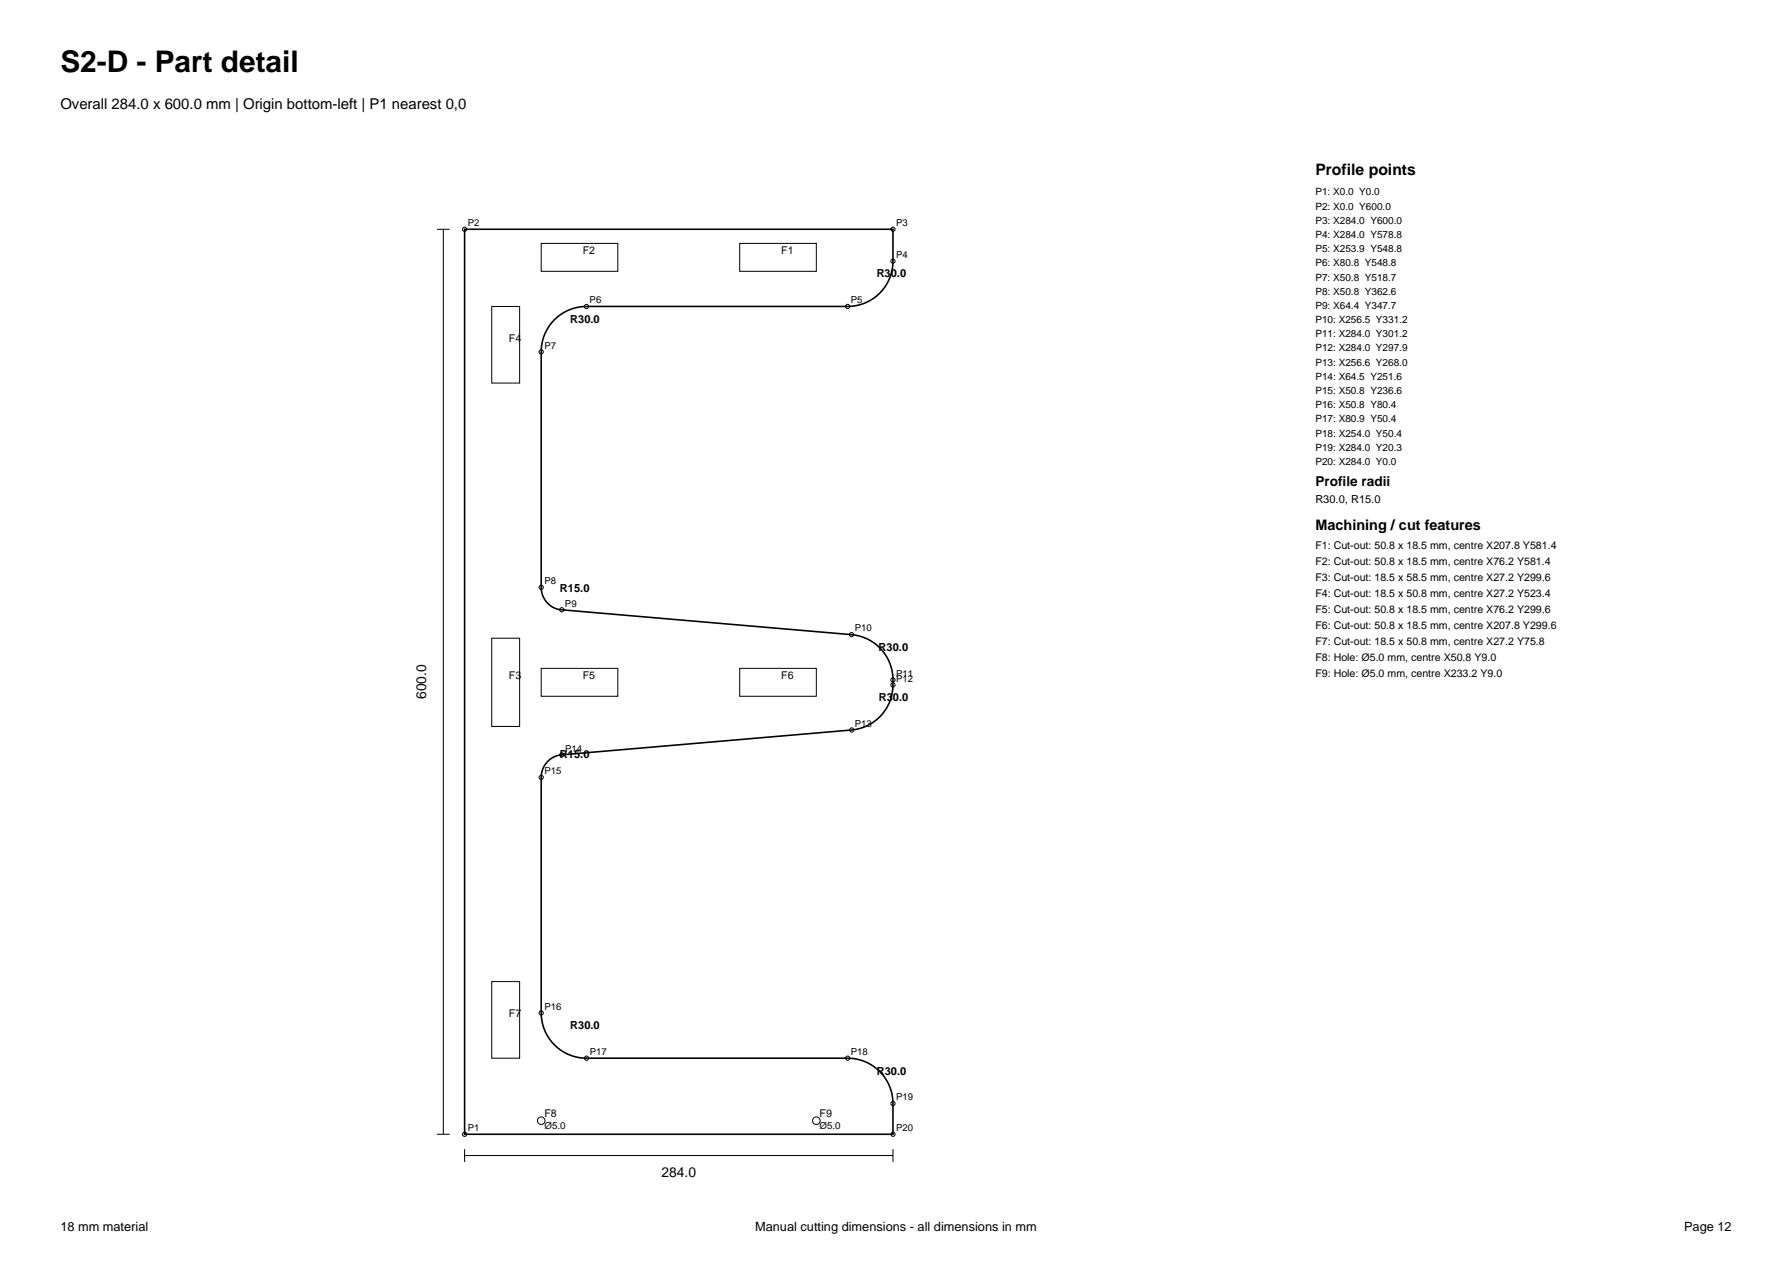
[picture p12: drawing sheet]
<svg xmlns="http://www.w3.org/2000/svg" width="297mm" height="210mm" viewBox="0 0 297 210" stroke-linecap="round" stroke-linejoin="round" font-family="sans-serif">
<defs><g id="words">
<text font-size="4.9" x="10" y="12">S2-D - Part detail</text>
<text font-size="2.6" x="218" y="29">Profile points</text>
<text font-size="2.5" x="10" y="18">Overall 284.0 x 600.0 mm | Origin bottom-left | P1 nearest 0,0</text>
<text font-size="2.4" x="218" y="87.8">Machining / cut features</text>
<g font-size="2.3">
<text x="218" y="80.6">Profile radii</text>
<text x="70.7" y="115.9" transform="rotate(-90 70.7 115.9)">600.0</text>
<text x="109.6" y="195.1">284.0</text>
</g>
<g font-size="2.1">
<text x="10" y="204">18 mm material</text>
<text x="125.2" y="204">Manual cutting dimensions - all dimensions in mm</text>
<text x="279.1" y="204">Page 12</text>
</g>
<g font-size="1.8">
<text x="96.6" y="42.1">F2</text>
<text x="129.5" y="42.1">F1</text>
<text x="145.3" y="46">R30.0</text>
<text x="94.5" y="53.5">R30.0</text>
<text x="84.3" y="56.6">F4</text>
<text x="218" y="83.4">R30.0, R15.0</text>
<text x="218" y="91">F1: Cut-out: 50.8 x 18.5 mm, centre X207.8 Y581.4</text>
<text x="218" y="93.7">F2: Cut-out: 50.8 x 18.5 mm, centre X76.2 Y581.4</text>
<text x="92.8" y="98.2">R15.0</text>
<text x="218" y="96.3">F3: Cut-out: 18.5 x 58.5 mm, centre X27.2 Y299.6</text>
<text x="218" y="98.9">F4: Cut-out: 18.5 x 50.8 mm, centre X27.2 Y523.4</text>
<text x="218" y="101.6">F5: Cut-out: 50.8 x 18.5 mm, centre X76.2 Y299.6</text>
<text x="145.6" y="107.9">R30.0</text>
<text x="218" y="104.2">F6: Cut-out: 50.8 x 18.5 mm, centre X207.8 Y299.6</text>
<text x="218" y="106.9">F7: Cut-out: 18.5 x 50.8 mm, centre X27.2 Y75.8</text>
<text x="84.3" y="112.6">F3</text>
<text x="96.6" y="112.6">F5</text>
<text x="129.5" y="112.6">F6</text>
<text x="218" y="109.5">F8: Hole: Ø5.0 mm, centre X50.8 Y9.0</text>
<text x="218" y="112.2">F9: Hole: Ø5.0 mm, centre X233.2 Y9.0</text>
<text x="145.6" y="116.2">R30.0</text>
<text x="92.8" y="125.7">R15.0</text>
<text x="84.3" y="168.5">F7</text>
<text x="94.5" y="170.6">R30.0</text>
<text x="145.3" y="178.1">R30.0</text>
<text x="90.2" y="185.2">F8</text>
<text x="135.8" y="185.2">F9</text>
</g>
<g font-size="1.7">
<text x="218" y="32.4">P1: X0.0 Y0.0</text>
<text x="218" y="34.7">P2: X0.0 Y600.0</text>
<text x="218" y="37.1">P3: X284.0 Y600.0</text>
<text x="218" y="39.5">P4: X284.0 Y578.8</text>
<text x="218" y="41.8">P5: X253.9 Y548.8</text>
<text x="218" y="44.1">P6: X80.8 Y548.8</text>
<text x="218" y="46.5">P7: X50.8 Y518.7</text>
<text x="218" y="48.9">P8: X50.8 Y362.6</text>
<text x="218" y="51.2">P9: X64.4 Y347.7</text>
<text x="218" y="53.6">P10: X256.5 Y331.2</text>
<text x="218" y="55.9">P11: X284.0 Y301.2</text>
<text x="218" y="58.2">P12: X284.0 Y297.9</text>
<text x="218" y="60.6">P13: X256.6 Y268.0</text>
<text x="218" y="63">P14: X64.5 Y251.6</text>
<text x="218" y="65.3">P15: X50.8 Y236.6</text>
<text x="218" y="67.6">P16: X50.8 Y80.4</text>
<text x="218" y="70">P17: X80.9 Y50.4</text>
<text x="218" y="72.3">P18: X254.0 Y50.4</text>
<text x="218" y="74.7">P19: X284.0 Y20.3</text>
<text x="218" y="77.1">P20: X284.0 Y0.0</text>
</g>
<g font-size="1.6">
<text x="77.5" y="37.5">P2</text>
<text x="148.5" y="37.5">P3</text>
<text x="148.5" y="42.8">P4</text>
<text x="97.7" y="50.3">P6</text>
<text x="141" y="50.3">P5</text>
<text x="90.2" y="57.8">P7</text>
<text x="90.2" y="96.8">P8</text>
<text x="93.6" y="100.5">P9</text>
<text x="141.7" y="104.7">P10</text>
<text x="148.5" y="112.2">P11</text>
<text x="148.5" y="113">P12</text>
<text x="93.7" y="124.6">P14</text>
<text x="141.7" y="120.5">P13</text>
<text x="90.2" y="128.3">P15</text>
<text x="90.2" y="167.4">P16</text>
<text x="97.7" y="174.9">P17</text>
<text x="141" y="174.9">P18</text>
<text x="148.5" y="182.4">P19</text>
<text x="77.5" y="187.5">P1</text>
<text x="90.2" y="187.1">Ø5.0</text>
<text x="135.8" y="187.1">Ø5.0</text>
<text x="148.5" y="187.5">P20</text>
</g>
</g></defs>
<path d="M77 38h71v5.3a7.5 7.5 0 0 1-7.5 7.5h-43.3a7.5 7.5 0 0 0-7.5 7.5v39.1l.3 1.5 1 1.3 .9 .6 1 .3 48.2 4.1a7.6 7.6 0 0 1 6.9 8.3 7.5 7.5 0 0 1-6.8 7.5l-48.2 4.1-1.1 .3-.9 .6-1 1.3-.3 1.5v39.1a7.5 7.5 0 0 0 7.5 7.5h43.3a7.5 7.5 0 0 1 7.5 7.5v5.1h-71z" fill="none" stroke="#000" stroke-width=".26"/>
<g fill="none" stroke="#000" stroke-width=".17">
<path d="M72.4 38h2.1M73.5 38v150M81.5 50.8h4.6v12.7h-4.6zM89.7 40.3h12.7v4.7h-12.7zM122.6 40.3h12.7v4.7h-12.7zM81.5 105.8h4.6v14.6h-4.6zM89.7 110.8h12.7v4.6h-12.7zM122.6 110.8h12.7v4.6h-12.7zM81.5 162.7h4.6v12.7h-4.6zM72.4 188h2.1M77 191.5h71M77 190.5v2.1"/>
<path d="M148 190.5v2.1"/>
<circle cx="77" cy="38" r=".35"/>
<circle cx="148" cy="38" r=".35"/>
<circle cx="89.7" cy="58.3" r=".35"/>
<circle cx="97.2" cy="50.8" r=".35"/>
<circle cx="140.5" cy="50.8" r=".35"/>
<circle cx="148" cy="43.3" r=".35"/>
<circle cx="89.7" cy="97.3" r=".35"/>
<circle cx="93.1" cy="101.1" r=".35"/>
<circle cx="141.1" cy="105.2" r=".35"/>
<circle cx="148" cy="113.5" r=".35"/>
<circle cx="148" cy="112.7" r=".35"/>
<circle cx="89.7" cy="128.8" r=".35"/>
<circle cx="93.1" cy="125.1" r=".35"/>
<circle cx="141.2" cy="121" r=".35"/>
<circle cx="89.7" cy="167.9" r=".35"/>
<circle cx="97.2" cy="175.4" r=".35"/>
<circle cx="140.5" cy="175.4" r=".35"/>
<circle cx="77" cy="188" r=".35"/>
<circle cx="89.7" cy="185.7" r=".62"/>
<circle cx="135.3" cy="185.7" r=".63"/>
<circle cx="148" cy="182.9" r=".35"/>
<circle cx="148" cy="188" r=".35"/>
</g>
<use href="#words"/>
</svg>
